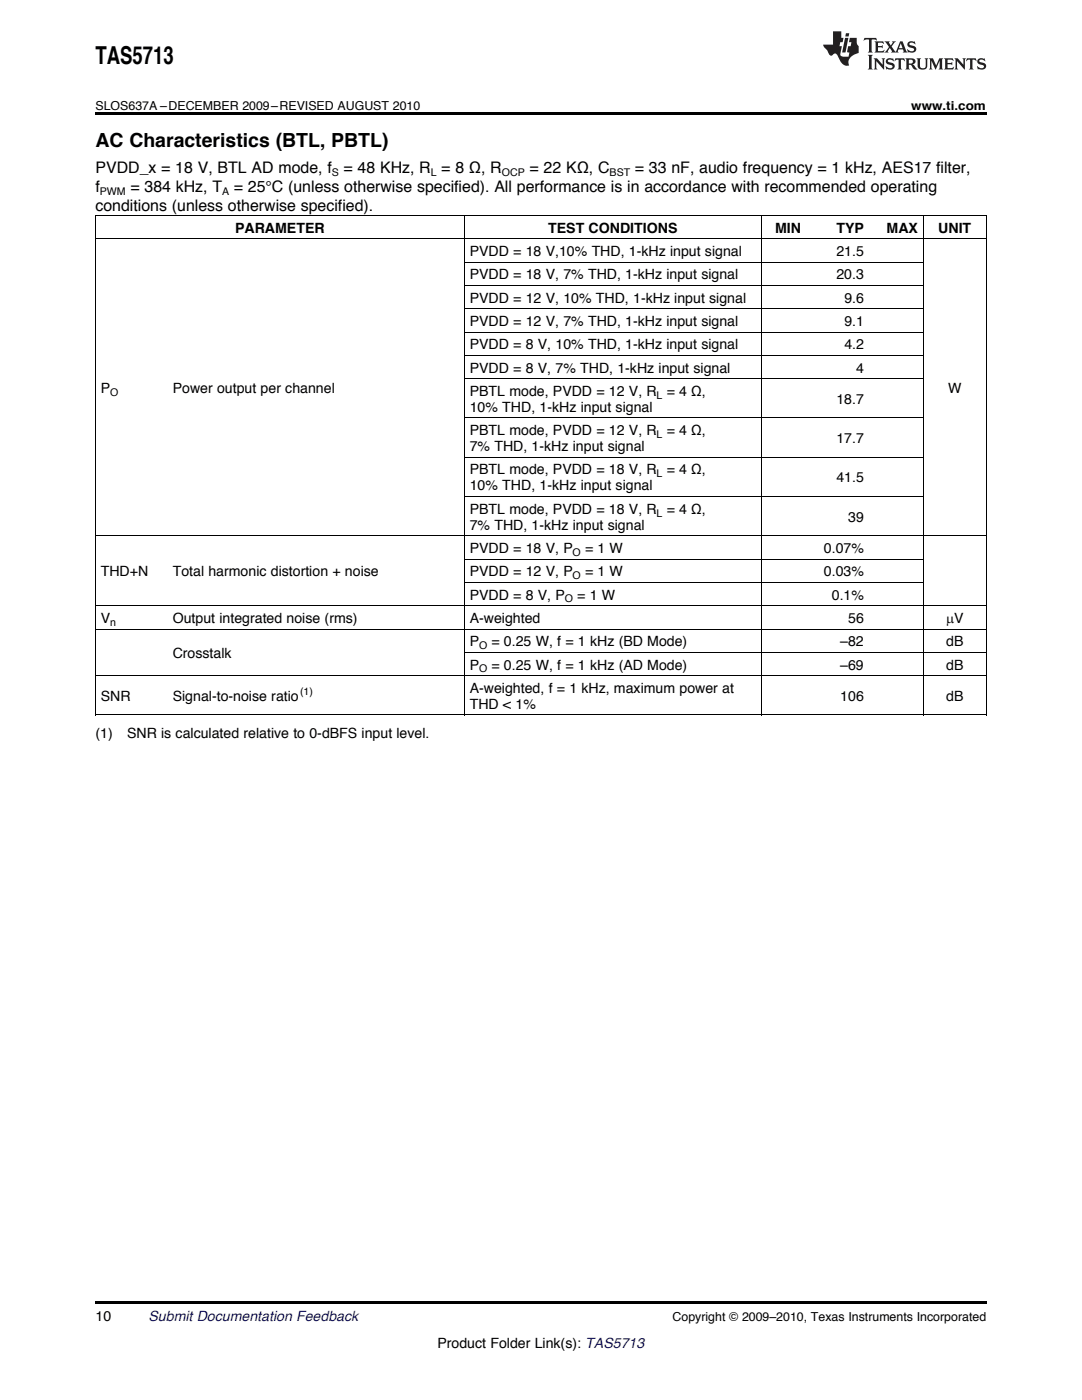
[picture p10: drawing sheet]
<svg xmlns="http://www.w3.org/2000/svg" width="216mm" height="279mm" viewBox="0 0 216 279" stroke-linecap="round" stroke-linejoin="round" font-family="sans-serif">
<defs><g id="words">
<text font-size="4.9" x="19" y="12.8">TAS5713</text>
<text font-size="3.9" x="19" y="29.3">AC Characteristics (BTL, PBTL)</text>
<g font-size="3.2">
<text x="19" y="34.4">PVDD_x = 18 V, BTL AD mode, f</text>
<text x="68.5" y="34.4">= 48 KHz, R = 8 Ω, R</text>
<text x="105.7" y="34.4">= 22 KΩ, C</text>
<text x="126.7" y="34.4">= 33 nF, audio frequency = 1 kHz, AES17 filter,</text>
<text x="19" y="38.3">f</text>
<text x="26" y="38.3">= 384 kHz, T</text>
<text x="46.7" y="38.3">= 25°C (unless otherwise specified). All performance is in accordance with recommended operating</text>
<text x="19" y="42.2">conditions (unless otherwise specified).</text>
</g>
<g font-size="2.8">
<text x="46.9" y="46.4">PARAMETER</text>
<text x="109.4" y="46.4">TEST CONDITIONS</text>
<text x="154.7" y="46.4">MIN</text>
<text x="166.9" y="46.4">TYP</text>
<text x="176.9" y="46.4">MAX</text>
<text x="187.2" y="46.4">UNIT</text>
<text x="93.7" y="51.1">PVDD = 18 V,10% THD, 1-kHz input signal</text>
<text x="166.9" y="51.1">21.5</text>
<text x="93.7" y="55.7">PVDD = 18 V, 7% THD, 1-kHz input signal</text>
<text x="166.9" y="55.7">20.3</text>
<text x="93.7" y="60.4">PVDD = 12 V, 10% THD, 1-kHz input signal</text>
<text x="93.7" y="65.1">PVDD = 12 V, 7% THD, 1-kHz input signal</text>
<text x="168.5" y="60.4">9.6</text>
<text x="168.5" y="65.1">9.1</text>
<text x="93.7" y="69.7">PVDD = 8 V, 10% THD, 1-kHz input signal</text>
<text x="168.5" y="69.7">4.2</text>
<text x="93.7" y="74.4">PVDD = 8 V, 7% THD, 1-kHz input signal</text>
<text x="170.8" y="74.4">4</text>
<text x="20.1" y="78.4">P</text>
<text x="34.5" y="78.4">Power output per channel</text>
<text x="93.7" y="79">PBTL mode, PVDD = 12 V, R</text>
<text x="93.7" y="82.2">10% THD, 1-kHz input signal</text>
<text x="133" y="79">= 4 Ω,</text>
<text x="166.9" y="80.6">18.7</text>
<text x="189.2" y="78.4">W</text>
<text x="93.7" y="86.9">PBTL mode, PVDD = 12 V, R</text>
<text x="133" y="86.9">= 4 Ω,</text>
<text x="166.9" y="88.4">17.7</text>
<text x="93.7" y="90">7% THD, 1-kHz input signal</text>
<text x="93.7" y="94.7">PBTL mode, PVDD = 18 V, R</text>
<text x="133" y="94.7">= 4 Ω,</text>
<text x="93.7" y="97.9">10% THD, 1-kHz input signal</text>
<text x="166.9" y="96.3">41.5</text>
<text x="93.7" y="102.5">PBTL mode, PVDD = 18 V, R</text>
<text x="93.7" y="105.7">7% THD, 1-kHz input signal</text>
<text x="133" y="102.5">= 4 Ω,</text>
<text x="169.3" y="104.1">39</text>
<text x="93.7" y="110.3">PVDD = 18 V, P</text>
<text x="116.7" y="110.3">= 1 W</text>
<text x="164.4" y="110.3">0.07%</text>
<text x="20.1" y="115">THD+N</text>
<text x="34.5" y="115">Total harmonic distortion + noise</text>
<text x="93.7" y="115">PVDD = 12 V, P</text>
<text x="93.7" y="119.7">PVDD = 8 V, P</text>
<text x="115.2" y="119.7">= 1 W</text>
<text x="116.7" y="115">= 1 W</text>
<text x="164.4" y="115">0.03%</text>
<text x="166" y="119.7">0.1%</text>
<text x="20.1" y="124.3">V</text>
<text x="34.5" y="124.3">Output integrated noise (rms)</text>
<text x="93.7" y="124.3">A-weighted</text>
<text x="169.3" y="124.3">56</text>
<text x="188.8" y="124.3">mV</text>
<text x="34.5" y="131.3">Crosstalk</text>
<text x="93.7" y="129">P</text>
<text x="98.1" y="129">= 0.25 W, f = 1 kHz (BD Mode)</text>
<text x="167.7" y="129">–82</text>
<text x="188.8" y="129">dB</text>
<text x="93.7" y="133.6">P</text>
<text x="98.1" y="133.6">= 0.25 W, f = 1 kHz (AD Mode)</text>
<text x="167.7" y="133.6">–69</text>
<text x="188.8" y="133.6">dB</text>
<text x="20.1" y="139.9">SNR</text>
<text x="34.5" y="139.9">Signal-to-noise ratio</text>
<text x="93.7" y="138.3">A-weighted, f = 1 kHz, maximum power at</text>
<text x="93.7" y="141.5">THD &lt; 1%</text>
<text x="167.7" y="139.9">106</text>
<text x="188.8" y="139.9">dB</text>
<text x="19" y="147.3">(1)</text>
<text x="25.4" y="147.3">SNR is calculated relative to 0-dBFS input level.</text>
<text x="19" y="263.6">10</text>
<text x="87.3" y="269">Product Folder Link(s): TAS5713</text>
</g>
<text font-size="2.8" fill="#0000c8" x="29.6" y="263.6">Submit Documentation Feedback</text>
<g font-size="2.5">
<text x="19" y="21.9">SLOS637A –DECEMBER 2009–REVISED AUGUST 2010</text>
<text x="181.8" y="21.9">www.ti.com</text>
<text x="134.2" y="263.6">Copyright © 2009–2010, Texas Instruments Incorporated</text>
</g>
<g font-size="2.1">
<text x="66.2" y="35.1">S</text>
<text x="85.9" y="35.1">L</text>
<text x="100.1" y="35.1">OCP</text>
<text x="121.6" y="35.1">BST</text>
<text x="19.9" y="38.9">PWM</text>
<text x="44.3" y="38.9">A</text>
<text x="22" y="79">O</text>
<text x="131" y="79.6">L</text>
<text x="131" y="87.4">L</text>
<text x="131" y="95.2">L</text>
<text x="131" y="103.1">L</text>
<text x="114.3" y="110.9">O</text>
<text x="114.3" y="115.6">O</text>
<text x="22" y="124.9">n</text>
<text x="112.7" y="120.2">O</text>
<text x="95.6" y="129.5">O</text>
<text x="95.6" y="134.2">O</text>
<text x="59.9" y="138.7">(1)</text>
</g>
</g></defs>
<g fill="#231f20">
<path d="M172.5 7.6l-.1 .5 .4-.2h.6v.1v2.1l-.2 .4h.9l-.2-.4v-2.1l.1-.1h.5l.5 .2-.2-.5zM174.5 8.3l.2 .3v1.5l-.2 .4h1.8l.2-.6a1.04 1.04 0 0 1-1.3 .2v-.7h.6l.3 .2v-.6l-.3 .2h-.6v-.6l.8-.1 .4 .3-.2-.5zM176.5 8.3l.9 1.1-.9 1.1h.8l-.2-.2 .4-.7 .5 .7-.2 .2h1.5l-.2-.2 .2-.4h.9l.1 .4-.2 .2h1l-.3-.3-.7-1.9h-.5l-.9 2-.8-1 .9-1h-.8l.1 .3-.4 .5-.3-.6 .1-.2zM179.7 8.6l.4 1h-.7zM181.3 8.4a.63 .63 0 0 0-.2 .7 .63 .63 0 0 0 .6 .4l.6 .2 .1 .2a.75 .75 0 0 1-.7 .4 .75 .75 0 0 1-.6-.5l.1 .7 .1-.1a1.11 1.11 0 0 0 1.5-.6 1.13 1.13 0 0 0-1.2-.8l-.1-.4a1.04 1.04 0 0 1 1.2 .2l-.2-.5-.2 .1-.4-.2zM173.2 10.9l.2 .4v2.2l-.2 .4h1l-.3-.4v-2.2l.3-.4zM174.3 11.6l.3 .4v1.5l-.3 .4h.8l-.2-.4v-1.3l1.5 1.7v-1.9l.2-.4h-.7l.2 .4v.9l-1.1-1.3zM177 11.8a.62 .62 0 0 0-.2 .7 .62 .62 0 0 0 .6 .4l.6 .1 .1 .3a.76 .76 0 0 1-.7 .3 .76 .76 0 0 1-.7-.4l.2 .7 .1-.1a1.11 1.11 0 0 0 1.5-.6 1.13 1.13 0 0 0-1.2-.8l-.1-.4a1.04 1.04 0 0 1 1.2 .2l-.2-.6-.2 .1-.5-.1zM178.7 11.6l-.2 .6a.61 .61 0 0 1 .8-.3v1.6l-.2 .4h.9l-.2-.4v-1.6a.63 .63 0 0 1 .7 .3l-.1-.6zM180.6 11.6l.3 .4v1.5l-.3 .4h1l-.2-.2-.1-.8 .6 .2a.76 .76 0 0 0 1.2 .7l-1-1a.58 .58 0 0 0 .6-.5 .58 .58 0 0 0-.5-.6zM181.4 11.9h.1a.45 .45 0 0 1 .5 .1 .45 .45 0 0 1 .1 .5l-.8 .2zM182.9 11.6l.2 .2a2.17 2.17 0 0 0 .3 1.9 .99 .99 0 0 0 1.6-.6v-1.1l.2-.4h-.7l.2 .2a1.92 1.92 0 0 1-.2 1.8 .6 .6 0 0 1-.9-.5v-1.1l.2-.4zM185.4 11.6l.2 .4v1.5l-.2 .4h.7l-.2-.4v-1.4l.8 1.8 .8-1.8v1.4l-.2 .4h.9l-.2-.4v-1.5l.2-.4h-.8l-.6 1.5-.6-1.5zM188.4 11.6l.2 .4v1.5l-.2 .4h1.8l.1-.6a1.04 1.04 0 0 1-1.2 .1v-.6h.5l.4 .2v-.6l-.4 .2h-.5v-.7h.8l.3 .3-.1-.6zM190.5 11.6l.2 .4v1.5l-.2 .4h.7l-.2-.4v-1.3l1.5 1.7v-1.9l.2-.4h-.7l.2 .4v.9l-1.1-1.3zM192.9 11.6l-.1 .6a.61 .61 0 0 1 .7-.3l.1 1.6-.3 .4h1l-.3-.4 .1-1.6a.63 .63 0 0 1 .7 .3l-.1-.6zM195.2 11.8a.62 .62 0 0 0-.2 .7 .62 .62 0 0 0 .6 .4l.6 .1 .1 .3a.76 .76 0 0 1-.7 .3 .76 .76 0 0 1-.6-.4l.1 .7 .1-.1a1.11 1.11 0 0 0 1.6-.6 1.13 1.13 0 0 0-1.3-.8l-.1-.4a1.04 1.04 0 0 1 1.2 .2l-.1-.6-.2 .1-.5-.1z"/>
<path d="M166.2 6.3v2.6h-1.9v.4l.8 .9a.91 .91 0 0 0 1 .8 .56 .56 0 0 1 .5-.3 .56 .56 0 0 1 .5 .3l.4 .8a1.53 1.53 0 0 0 1.9 1.2 1.54 1.54 0 0 1 1-2.1l.9-.3v-1.4a1.52 1.52 0 0 1-.4-1.6h-1.3l-.2 .8h.5l-.2 .8h-.5l-.1 1v.2l.4 .1-.2 .8a1.93 1.93 0 0 1-1.6-.3l.3-1.8h-.5l.2-.8h.4l.2-.8h-.4v-1.3zM168.6 7.6l-.6 2.9h.7l.6-2.9zM168.8 6.6l-.1 .7h.6l.2-.7z"/>
</g>
<path d="M19 22.5h177.8v.5h-177.8zM19 259.7h177.8v.5h-177.8z" fill="#000"/>
<g fill="none" stroke="#000" stroke-width=".2">
<path d="M19 47.6h177.8M19 43h177.8M19.1 43v99.7M92.6 43v99.7M92.7 57h91.6M92.7 52.3h91.6M151.9 43v99.7M184.2 43v99.7M196.8 43v99.7M92.7 75.6h91.6M92.7 70.9h91.6M92.7 66.3h91.6"/>
<path d="M92.7 61.6h91.6M92.7 99.1h91.6M92.7 91.2h91.6M92.7 83.4h91.6M19 106.9h177.8M92.7 116.2h91.6M92.7 111.6h91.6M19 134.8h177.8M19 125.5h177.8M19 120.9h177.8M92.7 130.2h104.1M19 142.7h177.8"/>
</g>
<use href="#words"/>
</svg>
